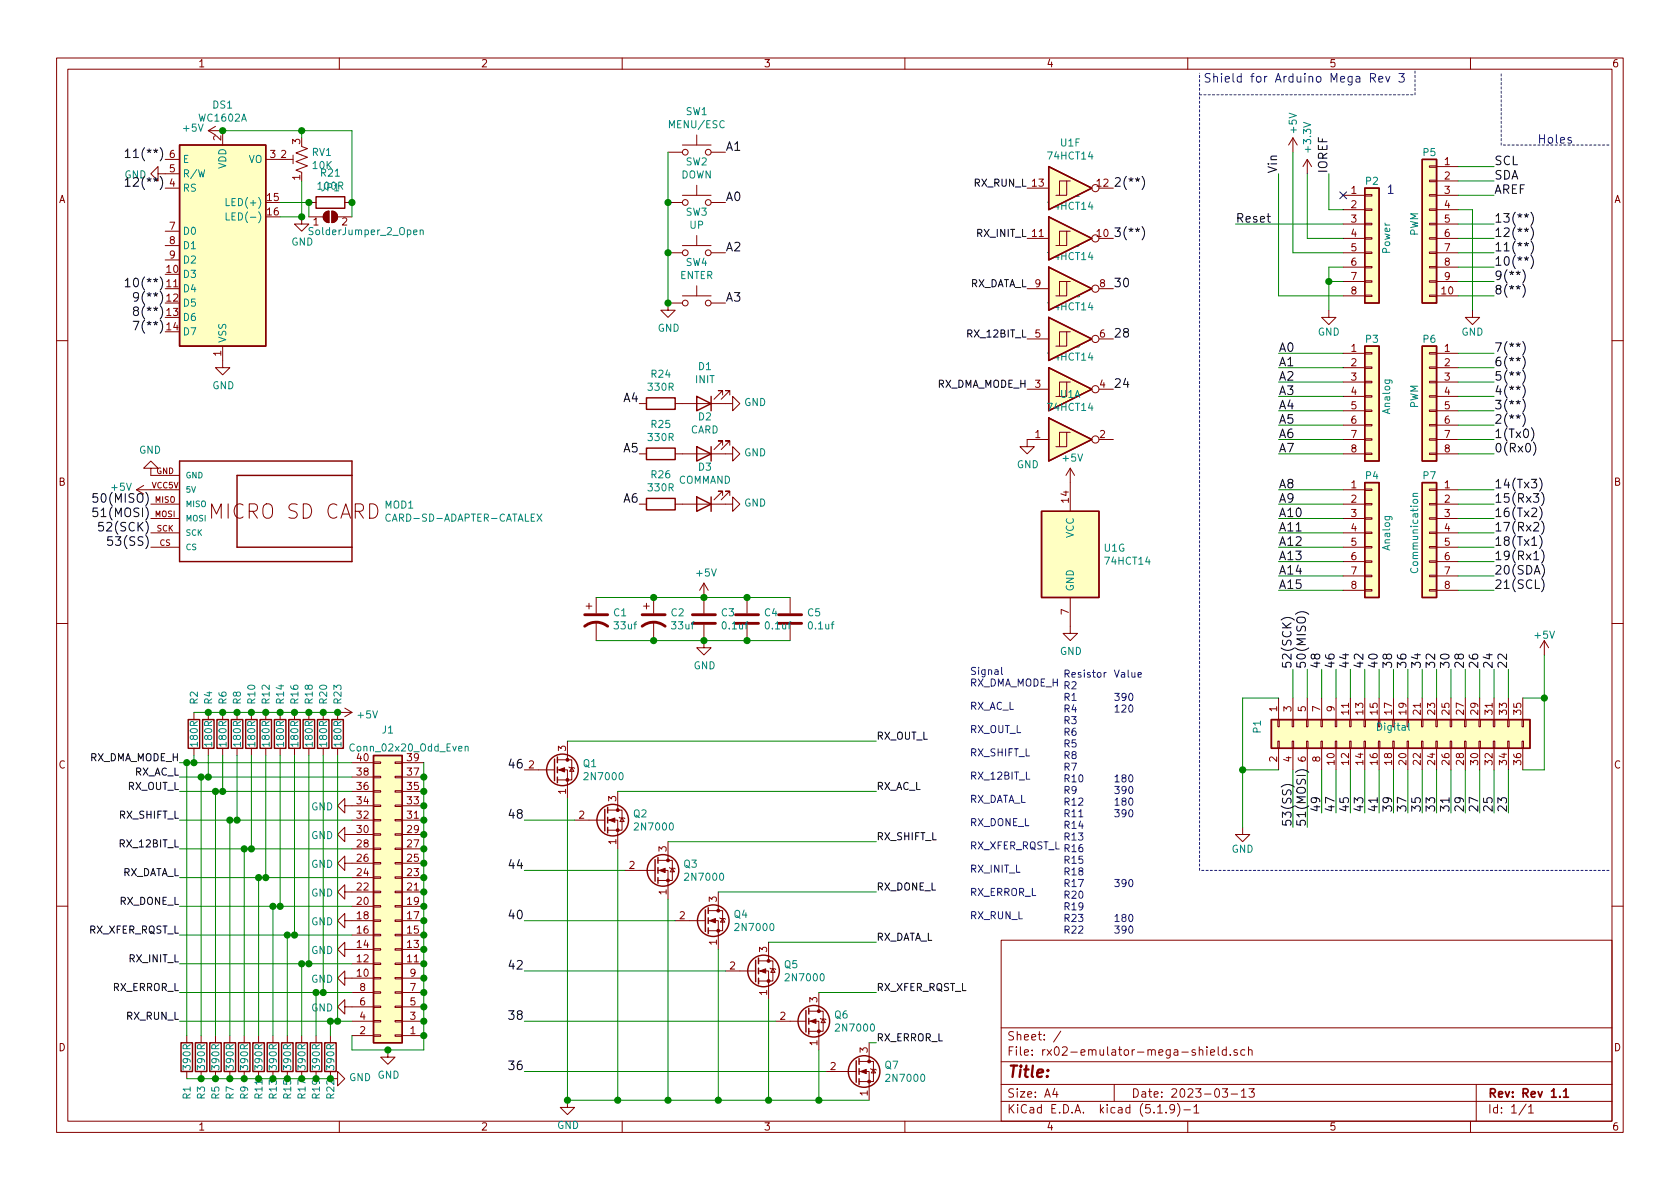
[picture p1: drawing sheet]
<svg xmlns="http://www.w3.org/2000/svg" width="297mm" height="210mm" viewBox="0 0 297 210" stroke-linecap="round" stroke-linejoin="round" font-family="sans-serif">
<defs><g id="words">
<text font-size="3.5" fill="#840000" x="37.6" y="91.8">MICRO SD CARD</text>
<text font-size="2.8" fill="#840000" x="178" y="190.5">Title:</text>
<g font-size="2.1" fill="#0000c2">
<text x="212.7" y="14.6">Shield for Arduino Mega Rev 3</text>
<text x="271.8" y="25.4">Holes</text>
<text x="245.1" y="34.3">1</text>
</g>
<g font-size="2.1">
<text x="23.8" y="27.9">11(**)</text>
<text x="128.3" y="26.7">A1</text>
<text x="264.2" y="29.2">SCL</text>
<text x="23.8" y="33">12(**)</text>
<text x="128.3" y="35.6">A0</text>
<text x="196.8" y="33">2(**)</text>
<text x="225.8" y="30.7" transform="rotate(-90 225.8 30.7)">Vin</text>
<text x="234.7" y="30.7" transform="rotate(-90 234.7 30.7)">IOREF</text>
<text x="264.2" y="31.7">SDA</text>
<text x="264.2" y="34.3">AREF</text>
<text x="196.8" y="41.9">3(**)</text>
<text x="218.4" y="39.4">Reset</text>
<text x="264.2" y="41.9">12(**)</text>
<text x="264.2" y="39.4">13(**)</text>
<text x="128.3" y="44.4">A2</text>
<text x="264.2" y="47">10(**)</text>
<text x="264.2" y="44.4">11(**)</text>
<text x="23.8" y="50.8">10(**)</text>
<text x="25" y="53.3">9(**)</text>
<text x="128.3" y="53.3">A3</text>
<text x="196.8" y="50.8">30</text>
<text x="264.2" y="52.1">8(**)</text>
<text x="264.2" y="49.5">9(**)</text>
<text x="25" y="58.4">7(**)</text>
<text x="25" y="55.9">8(**)</text>
<text x="196.8" y="59.7">28</text>
<text x="226.1" y="64.8">A1</text>
<text x="226.1" y="62.2">A0</text>
<text x="264.2" y="62.2">7(**)</text>
<text x="264.2" y="64.8">6(**)</text>
<text x="110.3" y="71.1">A4</text>
<text x="196.8" y="68.6">24</text>
<text x="226.1" y="69.8">A3</text>
<text x="226.1" y="67.3">A2</text>
<text x="264.2" y="67.3">5(**)</text>
<text x="264.2" y="69.8">4(**)</text>
<text x="226.1" y="77.5">A6</text>
<text x="226.1" y="74.9">A5</text>
<text x="226.1" y="72.4">A4</text>
<text x="264.2" y="72.4">3(**)</text>
<text x="264.2" y="74.9">2(**)</text>
<text x="264.2" y="77.5">1(Tx0)</text>
<text x="110.3" y="80">A5</text>
<text x="226.1" y="80">A7</text>
<text x="264.2" y="80">0(Rx0)</text>
<text x="17.5" y="88.9">50(MISO)</text>
<text x="110.3" y="88.9">A6</text>
<text x="226.1" y="86.4">A8</text>
<text x="226.1" y="88.9">A9</text>
<text x="264.2" y="86.4">14(Tx3)</text>
<text x="264.2" y="88.9">15(Rx3)</text>
<text x="17.5" y="91.4">51(MOSI)</text>
<text x="18.4" y="94">52(SCK)</text>
<text x="226.1" y="94">A11</text>
<text x="226.1" y="91.4">A10</text>
<text x="264.2" y="91.4">16(Tx2)</text>
<text x="264.2" y="94">17(Rx2)</text>
<text x="20.1" y="96.5">53(SS)</text>
<text x="226.1" y="101.6">A14</text>
<text x="226.1" y="99.1">A13</text>
<text x="226.1" y="96.5">A12</text>
<text x="264.2" y="101.6">20(SDA)</text>
<text x="264.2" y="96.5">18(Tx1)</text>
<text x="264.2" y="99.1">19(Rx1)</text>
<text x="226.1" y="104.1">A15</text>
<text x="264.2" y="104.1">21(SCL)</text>
<text x="228.3" y="118.4" transform="rotate(-90 228.3 118.4)">52(SCK)</text>
<text x="230.9" y="118.4" transform="rotate(-90 230.9 118.4)">50(MISO)</text>
<text x="233.4" y="118.4" transform="rotate(-90 233.4 118.4)">48</text>
<text x="236" y="118.4" transform="rotate(-90 236 118.4)">46</text>
<text x="238.5" y="118.4" transform="rotate(-90 238.5 118.4)">44</text>
<text x="241" y="118.4" transform="rotate(-90 241 118.4)">42</text>
<text x="243.6" y="118.4" transform="rotate(-90 243.6 118.4)">40</text>
<text x="246.1" y="118.4" transform="rotate(-90 246.1 118.4)">38</text>
<text x="248.7" y="118.4" transform="rotate(-90 248.7 118.4)">36</text>
<text x="251.2" y="118.4" transform="rotate(-90 251.2 118.4)">34</text>
<text x="253.7" y="118.4" transform="rotate(-90 253.7 118.4)">32</text>
<text x="256.3" y="118.4" transform="rotate(-90 256.3 118.4)">30</text>
<text x="258.8" y="118.4" transform="rotate(-90 258.8 118.4)">28</text>
<text x="261.4" y="118.4" transform="rotate(-90 261.4 118.4)">26</text>
<text x="263.9" y="118.4" transform="rotate(-90 263.9 118.4)">24</text>
<text x="266.4" y="118.4" transform="rotate(-90 266.4 118.4)">22</text>
<text x="90.3" y="135.9">46</text>
<text x="233.4" y="143.8" transform="rotate(-90 233.4 143.8)">49</text>
<text x="236" y="143.8" transform="rotate(-90 236 143.8)">47</text>
<text x="238.5" y="143.8" transform="rotate(-90 238.5 143.8)">45</text>
<text x="241" y="143.8" transform="rotate(-90 241 143.8)">43</text>
<text x="243.6" y="143.8" transform="rotate(-90 243.6 143.8)">41</text>
<text x="246.1" y="143.8" transform="rotate(-90 246.1 143.8)">39</text>
<text x="248.7" y="143.8" transform="rotate(-90 248.7 143.8)">37</text>
<text x="251.2" y="143.8" transform="rotate(-90 251.2 143.8)">35</text>
<text x="253.7" y="143.8" transform="rotate(-90 253.7 143.8)">33</text>
<text x="256.3" y="143.8" transform="rotate(-90 256.3 143.8)">31</text>
<text x="258.8" y="143.8" transform="rotate(-90 258.8 143.8)">29</text>
<text x="261.4" y="143.8" transform="rotate(-90 261.4 143.8)">27</text>
<text x="263.9" y="143.8" transform="rotate(-90 263.9 143.8)">25</text>
<text x="266.4" y="143.8" transform="rotate(-90 266.4 143.8)">23</text>
<text x="90.3" y="144.8">48</text>
<text x="228.3" y="146.3" transform="rotate(-90 228.3 146.3)">53(SS)</text>
<text x="230.9" y="146.3" transform="rotate(-90 230.9 146.3)">51(MOSI)</text>
<text x="90.3" y="153.7">44</text>
<text x="90.3" y="162.6">40</text>
<text x="90.3" y="171.4">42</text>
<text x="90.3" y="180.3">38</text>
<text x="90.3" y="189.2">36</text>
</g>
<g font-size="2.1" fill="#840000">
<text x="178" y="184">Sheet: /</text>
<text x="178" y="186.7">File: rx02-emulator-mega-shield.sch</text>
<text x="178" y="196.9">KiCad E.D.A. kicad (5.1.9)-1</text>
<text x="178" y="194.1">Size: A4</text>
<text x="200" y="194.1">Date: 2023-03-13</text>
<text x="263" y="194.1">Rev: Rev 1.1</text>
<text x="263" y="196.9">Id: 1/1</text>
</g>
<g font-size="1.8" fill="#840000">
<text x="35" y="11.9">1</text>
<text x="85" y="11.9">2</text>
<text x="135" y="11.9">3</text>
<text x="185" y="11.9">4</text>
<text x="235" y="11.9">5</text>
<text x="285" y="11.9">6</text>
<text x="30" y="27.9">6</text>
<text x="39.1" y="24.9" transform="rotate(-90 39.1 24.9)">2</text>
<text x="47.8" y="27.9">3</text>
<text x="49.7" y="27.9">2</text>
<text x="53.1" y="25.5" transform="rotate(-90 53.1 25.5)">3</text>
<text x="255.4" y="29.2">1</text>
<text x="10.4" y="35.9">A</text>
<text x="30" y="33">4</text>
<text x="30" y="30.5">5</text>
<text x="47.3" y="35.6">15</text>
<text x="53.1" y="31.8" transform="rotate(-90 53.1 31.8)">1</text>
<text x="194" y="33">12</text>
<text x="238.9" y="34.3">1</text>
<text x="255.4" y="31.7">2</text>
<text x="255.4" y="34.3">3</text>
<text x="285.4" y="35.9">A</text>
<text x="30" y="40.6">7</text>
<text x="47.3" y="38.1">16</text>
<text x="55.4" y="39.9">1</text>
<text x="60.5" y="39.9">2</text>
<text x="194" y="41.9">10</text>
<text x="238.9" y="36.8">2</text>
<text x="238.9" y="39.4">3</text>
<text x="238.9" y="41.9">4</text>
<text x="255.4" y="36.8">4</text>
<text x="255.4" y="39.4">5</text>
<text x="255.4" y="41.9">6</text>
<text x="30" y="43.2">8</text>
<text x="30" y="45.7">9</text>
<text x="238.9" y="44.4">5</text>
<text x="238.9" y="47">6</text>
<text x="255.4" y="44.4">7</text>
<text x="255.4" y="47">8</text>
<text x="29.5" y="48.3">10</text>
<text x="29.5" y="50.8">11</text>
<text x="29.5" y="53.3">12</text>
<text x="183" y="50.8">9</text>
<text x="194.5" y="50.8">8</text>
<text x="238.9" y="49.5">7</text>
<text x="238.9" y="52.1">8</text>
<text x="254.9" y="52.1">10</text>
<text x="255.4" y="49.5">9</text>
<text x="29.5" y="55.9">13</text>
<text x="29.5" y="58.4">14</text>
<text x="183" y="59.7">5</text>
<text x="194.5" y="59.7">6</text>
<text x="39.1" y="63" transform="rotate(-90 39.1 63)">1</text>
<text x="238.9" y="62.2">1</text>
<text x="238.9" y="64.8">2</text>
<text x="255.4" y="62.2">1</text>
<text x="255.4" y="64.8">2</text>
<text x="183" y="68.6">3</text>
<text x="194.5" y="68.6">4</text>
<text x="238.9" y="67.3">3</text>
<text x="238.9" y="69.8">4</text>
<text x="255.4" y="67.3">3</text>
<text x="255.4" y="69.8">4</text>
<text x="183" y="77.5">1</text>
<text x="194.5" y="77.5">2</text>
<text x="238.9" y="72.4">5</text>
<text x="238.9" y="74.9">6</text>
<text x="238.9" y="77.5">7</text>
<text x="255.4" y="72.4">5</text>
<text x="255.4" y="74.9">6</text>
<text x="255.4" y="77.5">7</text>
<text x="238.9" y="80">8</text>
<text x="255.4" y="80">8</text>
<text x="10.4" y="85.9">B</text>
<text x="189" y="88.8" transform="rotate(-90 189 88.8)">14</text>
<text x="238.9" y="86.4">1</text>
<text x="238.9" y="88.9">2</text>
<text x="255.4" y="86.4">1</text>
<text x="255.4" y="88.9">2</text>
<text x="285.4" y="85.9">B</text>
<text x="238.9" y="91.4">3</text>
<text x="238.9" y="94">4</text>
<text x="255.4" y="91.4">3</text>
<text x="255.4" y="94">4</text>
<text x="238.9" y="96.5">5</text>
<text x="238.9" y="99.1">6</text>
<text x="238.9" y="101.6">7</text>
<text x="255.4" y="96.5">5</text>
<text x="255.4" y="99.1">6</text>
<text x="255.4" y="101.6">7</text>
<text x="238.9" y="104.1">8</text>
<text x="255.4" y="104.1">8</text>
<text x="189" y="108.7" transform="rotate(-90 189 108.7)">7</text>
<text x="225.8" y="125.8" transform="rotate(-90 225.8 125.8)">1</text>
<text x="228.3" y="125.8" transform="rotate(-90 228.3 125.8)">3</text>
<text x="230.9" y="125.8" transform="rotate(-90 230.9 125.8)">5</text>
<text x="233.4" y="125.8" transform="rotate(-90 233.4 125.8)">7</text>
<text x="236" y="125.8" transform="rotate(-90 236 125.8)">9</text>
<text x="238.5" y="126.3" transform="rotate(-90 238.5 126.3)">11</text>
<text x="241" y="126.3" transform="rotate(-90 241 126.3)">13</text>
<text x="243.6" y="126.3" transform="rotate(-90 243.6 126.3)">15</text>
<text x="246.1" y="126.3" transform="rotate(-90 246.1 126.3)">17</text>
<text x="248.7" y="126.3" transform="rotate(-90 248.7 126.3)">19</text>
<text x="251.2" y="126.3" transform="rotate(-90 251.2 126.3)">21</text>
<text x="253.7" y="126.3" transform="rotate(-90 253.7 126.3)">23</text>
<text x="256.3" y="126.3" transform="rotate(-90 256.3 126.3)">25</text>
<text x="258.8" y="126.3" transform="rotate(-90 258.8 126.3)">27</text>
<text x="261.4" y="126.3" transform="rotate(-90 261.4 126.3)">29</text>
<text x="263.9" y="126.3" transform="rotate(-90 263.9 126.3)">31</text>
<text x="266.4" y="126.3" transform="rotate(-90 266.4 126.3)">33</text>
<text x="269" y="126.3" transform="rotate(-90 269 126.3)">35</text>
<text x="10.4" y="135.9">C</text>
<text x="63.2" y="137.2">38</text>
<text x="63.2" y="134.6">40</text>
<text x="72.1" y="137.2">37</text>
<text x="93.5" y="135.9">2</text>
<text x="100.1" y="132.8" transform="rotate(-90 100.1 132.8)">3</text>
<text x="225.8" y="134.7" transform="rotate(-90 225.8 134.7)">2</text>
<text x="228.3" y="134.7" transform="rotate(-90 228.3 134.7)">4</text>
<text x="230.9" y="134.7" transform="rotate(-90 230.9 134.7)">6</text>
<text x="233.4" y="134.7" transform="rotate(-90 233.4 134.7)">8</text>
<text x="236" y="135.2" transform="rotate(-90 236 135.2)">10</text>
<text x="238.5" y="135.2" transform="rotate(-90 238.5 135.2)">12</text>
<text x="241" y="135.2" transform="rotate(-90 241 135.2)">14</text>
<text x="243.6" y="135.2" transform="rotate(-90 243.6 135.2)">16</text>
<text x="246.1" y="135.2" transform="rotate(-90 246.1 135.2)">18</text>
<text x="248.7" y="135.2" transform="rotate(-90 248.7 135.2)">20</text>
<text x="251.2" y="135.2" transform="rotate(-90 251.2 135.2)">22</text>
<text x="253.7" y="135.2" transform="rotate(-90 253.7 135.2)">24</text>
<text x="256.3" y="135.2" transform="rotate(-90 256.3 135.2)">26</text>
<text x="258.8" y="135.2" transform="rotate(-90 258.8 135.2)">28</text>
<text x="261.4" y="135.2" transform="rotate(-90 261.4 135.2)">30</text>
<text x="263.9" y="135.2" transform="rotate(-90 263.9 135.2)">32</text>
<text x="266.4" y="135.2" transform="rotate(-90 266.4 135.2)">34</text>
<text x="269" y="135.2" transform="rotate(-90 269 135.2)">36</text>
<text x="285.4" y="135.9">C</text>
<text x="63.2" y="142.2">34</text>
<text x="63.2" y="139.7">36</text>
<text x="72.1" y="142.2">33</text>
<text x="72.1" y="139.7">35</text>
<text x="100.1" y="140.4" transform="rotate(-90 100.1 140.4)">1</text>
<text x="109" y="141.7" transform="rotate(-90 109 141.7)">3</text>
<text x="63.2" y="149.9">28</text>
<text x="63.2" y="147.3">30</text>
<text x="63.2" y="144.8">32</text>
<text x="72.1" y="149.9">27</text>
<text x="72.1" y="147.3">29</text>
<text x="72.1" y="144.8">31</text>
<text x="102.4" y="144.8">2</text>
<text x="109" y="149.3" transform="rotate(-90 109 149.3)">1</text>
<text x="63.2" y="154.9">24</text>
<text x="63.2" y="152.4">26</text>
<text x="72.1" y="154.9">23</text>
<text x="72.1" y="152.4">25</text>
<text x="111.3" y="153.7">2</text>
<text x="117.9" y="150.6" transform="rotate(-90 117.9 150.6)">3</text>
<text x="63.2" y="160">20</text>
<text x="63.2" y="157.5">22</text>
<text x="72.1" y="160">19</text>
<text x="72.1" y="157.5">21</text>
<text x="117.9" y="158.2" transform="rotate(-90 117.9 158.2)">1</text>
<text x="126.7" y="159.5" transform="rotate(-90 126.7 159.5)">3</text>
<text x="63.2" y="167.6">14</text>
<text x="63.2" y="165.1">16</text>
<text x="63.2" y="162.6">18</text>
<text x="72.1" y="167.6">13</text>
<text x="72.1" y="165.1">15</text>
<text x="72.1" y="162.6">17</text>
<text x="120.2" y="162.6">2</text>
<text x="126.7" y="167.1" transform="rotate(-90 126.7 167.1)">1</text>
<text x="63.2" y="172.7">10</text>
<text x="63.2" y="170.2">12</text>
<text x="72.1" y="170.2">11</text>
<text x="72.5" y="172.7">9</text>
<text x="129.1" y="171.4">2</text>
<text x="135.6" y="168.4" transform="rotate(-90 135.6 168.4)">3</text>
<text x="63.7" y="177.8">6</text>
<text x="63.7" y="175.3">8</text>
<text x="72.5" y="177.8">5</text>
<text x="72.5" y="175.3">7</text>
<text x="135.6" y="176" transform="rotate(-90 135.6 176)">1</text>
<text x="144.5" y="177.3" transform="rotate(-90 144.5 177.3)">3</text>
<text x="10.4" y="185.9">D</text>
<text x="63.7" y="182.9">2</text>
<text x="63.7" y="180.3">4</text>
<text x="72.5" y="182.9">1</text>
<text x="72.5" y="180.3">3</text>
<text x="137.9" y="180.3">2</text>
<text x="144.5" y="184.9" transform="rotate(-90 144.5 184.9)">1</text>
<text x="285.4" y="185.9">D</text>
<text x="146.8" y="189.2">2</text>
<text x="153.4" y="186.2" transform="rotate(-90 153.4 186.2)">3</text>
<text x="153.4" y="193.8" transform="rotate(-90 153.4 193.8)">1</text>
<text x="35" y="199.9">1</text>
<text x="85" y="199.9">2</text>
<text x="135" y="199.9">3</text>
<text x="185" y="199.9">4</text>
<text x="235" y="199.9">5</text>
<text x="285" y="199.9">6</text>
</g>
<g font-size="1.8" fill="#008484">
<text x="32.5" y="23.3">+5V</text>
<text x="35.3" y="21.5">WC1602A</text>
<text x="37.7" y="19.2">DS1</text>
<text x="118.5" y="22.7">MENU/ESC</text>
<text x="121.3" y="20.4">SW1</text>
<text x="229.3" y="23.4" transform="rotate(-90 229.3 23.4)">+5V</text>
<text x="32.3" y="28.8">E</text>
<text x="40" y="29.9" transform="rotate(-90 40 29.9)">VDD</text>
<text x="43.9" y="28.8">VO</text>
<text x="55.2" y="27.6">RV1</text>
<text x="55.3" y="29.9">10K</text>
<text x="121.3" y="29.3">SW2</text>
<text x="185.4" y="28.2">74HCT14</text>
<text x="187.6" y="25.9">U1F</text>
<text x="231.8" y="26.7" transform="rotate(-90 231.8 26.7)">+3.3V</text>
<text x="251.7" y="27.6">P5</text>
<text x="32.3" y="33.9">RS</text>
<text x="32.3" y="31.4">R/W</text>
<text x="56.3" y="33.5">100R</text>
<text x="56.8" y="31.2">R21</text>
<text x="56.8" y="33.8">JP1</text>
<text x="120.4" y="31.6">DOWN</text>
<text x="187.5" y="34.8">U1E</text>
<text x="241.5" y="32.7">P2</text>
<text x="32.3" y="41.5">D0</text>
<text x="40.7" y="36.4">LED(+)</text>
<text x="41.2" y="39">LED(-)</text>
<text x="55.1" y="41.6">SolderJumper_2_Open</text>
<text x="121.3" y="38.1">SW3</text>
<text x="122" y="40.5">UP</text>
<text x="185.4" y="37.1">74HCT14</text>
<text x="250.7" y="41.8" transform="rotate(-90 250.7 41.8)">PWM</text>
<text x="32.3" y="44.1">D1</text>
<text x="32.3" y="46.6">D2</text>
<text x="51.5" y="43.4">GND</text>
<text x="121.3" y="47">SW4</text>
<text x="185.4" y="46">74HCT14</text>
<text x="187.5" y="43.7">U1D</text>
<text x="245.8" y="44.8" transform="rotate(-90 245.8 44.8)">Power</text>
<text x="32.3" y="49.1">D3</text>
<text x="32.3" y="51.7">D4</text>
<text x="120.2" y="49.3">ENTER</text>
<text x="187.5" y="52.6">U1C</text>
<text x="32.3" y="54.2">D5</text>
<text x="32.3" y="56.8">D6</text>
<text x="32.3" y="59.3">D7</text>
<text x="116.3" y="58.7">GND</text>
<text x="185.4" y="54.9">74HCT14</text>
<text x="233" y="59.4">GND</text>
<text x="258.4" y="59.4">GND</text>
<text x="40" y="60.7" transform="rotate(-90 40 60.7)">VSS</text>
<text x="123.5" y="65.5">D1</text>
<text x="185.4" y="63.8">74HCT14</text>
<text x="187.5" y="61.5">U1B</text>
<text x="241.5" y="60.6">P3</text>
<text x="251.7" y="60.6">P6</text>
<text x="37.5" y="68.8">GND</text>
<text x="114.7" y="69.1">330R</text>
<text x="115.2" y="66.8">R24</text>
<text x="123" y="67.8">INIT</text>
<text x="131.6" y="71.8">GND</text>
<text x="187.5" y="70.4">U1A</text>
<text x="114.7" y="78">330R</text>
<text x="115.2" y="75.7">R25</text>
<text x="122.1" y="76.7">CARD</text>
<text x="123.5" y="74.3">D2</text>
<text x="185.4" y="72.7">74HCT14</text>
<text x="245.8" y="73.1" transform="rotate(-90 245.8 73.1)">Analog</text>
<text x="250.7" y="72.3" transform="rotate(-90 250.7 72.3)">PWM</text>
<text x="24.6" y="80.2">GND</text>
<text x="123.5" y="83.2">D3</text>
<text x="131.6" y="80.7">GND</text>
<text x="179.8" y="82.8">GND</text>
<text x="188" y="81.6">+5V</text>
<text x="19.8" y="86.8">+5V</text>
<text x="68.1" y="89.9">MOD1</text>
<text x="114.7" y="86.9">330R</text>
<text x="115.2" y="84.6">R26</text>
<text x="119.9" y="85.5">COMMAND</text>
<text x="131.6" y="89.6">GND</text>
<text x="241.5" y="84.8">P4</text>
<text x="251.7" y="84.8">P7</text>
<text x="68.9" y="92.2">CARD-SD-ADAPTER-CATALEX</text>
<text x="189.9" y="95.2" transform="rotate(-90 189.9 95.2)">VCC</text>
<text x="123.2" y="101.9">+5V</text>
<text x="195.2" y="97.6">U1G</text>
<text x="195.6" y="99.9">74HCT14</text>
<text x="245.8" y="97.2" transform="rotate(-90 245.8 97.2)">Analog</text>
<text x="250.7" y="100.9" transform="rotate(-90 250.7 100.9)">Communication</text>
<text x="189.9" y="104.6" transform="rotate(-90 189.9 104.6)">GND</text>
<text x="108.5" y="109">C1</text>
<text x="108.7" y="111.3">33uf</text>
<text x="118.7" y="109">C2</text>
<text x="118.9" y="111.3">33uf</text>
<text x="127.6" y="109">C3</text>
<text x="127.8" y="111.3">0.1uf</text>
<text x="135.2" y="109">C4</text>
<text x="135.5" y="111.3">0.1uf</text>
<text x="142.8" y="109">C5</text>
<text x="143.1" y="111.3">0.1uf</text>
<text x="271.4" y="112.9">+5V</text>
<text x="122.6" y="118.4">GND</text>
<text x="187.4" y="115.8">GND</text>
<text x="35" y="124.5" transform="rotate(-90 35 124.5)">R2</text>
<text x="37.5" y="124.5" transform="rotate(-90 37.5 124.5)">R4</text>
<text x="40.1" y="124.5" transform="rotate(-90 40.1 124.5)">R6</text>
<text x="42.6" y="124.5" transform="rotate(-90 42.6 124.5)">R8</text>
<text x="45.1" y="124.4" transform="rotate(-90 45.1 124.4)">R10</text>
<text x="47.7" y="124.4" transform="rotate(-90 47.7 124.4)">R12</text>
<text x="50.2" y="124.4" transform="rotate(-90 50.2 124.4)">R14</text>
<text x="52.8" y="124.4" transform="rotate(-90 52.8 124.4)">R16</text>
<text x="55.3" y="124.4" transform="rotate(-90 55.3 124.4)">R18</text>
<text x="57.8" y="124.4" transform="rotate(-90 57.8 124.4)">R20</text>
<text x="60.4" y="124.4" transform="rotate(-90 60.4 124.4)">R23</text>
<text x="35" y="131.9" transform="rotate(-90 35 131.9)">180R</text>
<text x="37.5" y="131.9" transform="rotate(-90 37.5 131.9)">180R</text>
<text x="40.1" y="131.9" transform="rotate(-90 40.1 131.9)">180R</text>
<text x="42.6" y="131.9" transform="rotate(-90 42.6 131.9)">180R</text>
<text x="45.1" y="131.9" transform="rotate(-90 45.1 131.9)">180R</text>
<text x="47.7" y="131.9" transform="rotate(-90 47.7 131.9)">180R</text>
<text x="50.2" y="131.9" transform="rotate(-90 50.2 131.9)">180R</text>
<text x="52.8" y="131.9" transform="rotate(-90 52.8 131.9)">180R</text>
<text x="55.3" y="131.9" transform="rotate(-90 55.3 131.9)">180R</text>
<text x="57.8" y="131.9" transform="rotate(-90 57.8 131.9)">180R</text>
<text x="60.4" y="131.9" transform="rotate(-90 60.4 131.9)">180R</text>
<text x="63.3" y="127">+5V</text>
<text x="67.6" y="129.7">J1</text>
<text x="222.9" y="129.6" transform="rotate(-90 222.9 129.6)">P1</text>
<text x="243.7" y="129.2">Digital</text>
<text x="62.3" y="132.9">Conn_02x20_Odd_Even</text>
<text x="72.1" y="134.6">39</text>
<text x="103.1" y="135.7">Q1</text>
<text x="103.6" y="138">2N7000</text>
<text x="55" y="143.3">GND</text>
<text x="55" y="148.4">GND</text>
<text x="112" y="144.5">Q2</text>
<text x="112.5" y="146.9">2N7000</text>
<text x="55" y="153.5">GND</text>
<text x="120.9" y="153.4">Q3</text>
<text x="121.4" y="155.7">2N7000</text>
<text x="217.8" y="150.8">GND</text>
<text x="55" y="158.5">GND</text>
<text x="55" y="163.6">GND</text>
<text x="129.8" y="162.3">Q4</text>
<text x="130.3" y="164.6">2N7000</text>
<text x="55" y="173.8">GND</text>
<text x="55" y="168.7">GND</text>
<text x="138.7" y="171.2">Q5</text>
<text x="139.2" y="173.5">2N7000</text>
<text x="55" y="178.9">GND</text>
<text x="147.6" y="180.1">Q6</text>
<text x="148.1" y="182.4">2N7000</text>
<text x="33.7" y="189" transform="rotate(-90 33.7 189)">390R</text>
<text x="36.2" y="189" transform="rotate(-90 36.2 189)">390R</text>
<text x="38.8" y="189" transform="rotate(-90 38.8 189)">390R</text>
<text x="41.3" y="189" transform="rotate(-90 41.3 189)">390R</text>
<text x="43.9" y="189" transform="rotate(-90 43.9 189)">390R</text>
<text x="46.4" y="189" transform="rotate(-90 46.4 189)">390R</text>
<text x="48.9" y="189" transform="rotate(-90 48.9 189)">390R</text>
<text x="51.5" y="189" transform="rotate(-90 51.5 189)">390R</text>
<text x="54" y="189" transform="rotate(-90 54 189)">390R</text>
<text x="56.6" y="189" transform="rotate(-90 56.6 189)">390R</text>
<text x="59.1" y="189" transform="rotate(-90 59.1 189)">390R</text>
<text x="61.7" y="191.2">GND GND</text>
<text x="156.5" y="189">Q7</text>
<text x="157" y="191.3">2N7000</text>
<text x="33.7" y="194.4" transform="rotate(-90 33.7 194.4)">R1</text>
<text x="36.2" y="194.4" transform="rotate(-90 36.2 194.4)">R3</text>
<text x="38.8" y="194.4" transform="rotate(-90 38.8 194.4)">R5</text>
<text x="41.3" y="194.4" transform="rotate(-90 41.3 194.4)">R7</text>
<text x="43.9" y="194.4" transform="rotate(-90 43.9 194.4)">R9</text>
<text x="46.4" y="194.3" transform="rotate(-90 46.4 194.3)">R11</text>
<text x="48.9" y="194.3" transform="rotate(-90 48.9 194.3)">R13</text>
<text x="51.5" y="194.3" transform="rotate(-90 51.5 194.3)">R15</text>
<text x="54" y="194.3" transform="rotate(-90 54 194.3)">R17</text>
<text x="56.6" y="194.3" transform="rotate(-90 56.6 194.3)">R19</text>
<text x="59.1" y="194.3" transform="rotate(-90 59.1 194.3)">R22</text>
<text x="98.5" y="199.6">GND</text>
</g>
<g font-size="1.8">
<text x="22" y="31.5">GND</text>
<text x="172.3" y="33">RX_RUN_L 13</text>
<text x="172.8" y="41.9">RX_INIT_L 11</text>
<text x="171.2" y="50.8">RX_DATA_L</text>
<text x="171.3" y="59.7">RX_12BIT_L</text>
<text x="165.6" y="68.6">RX_DMA_MODE_H</text>
<text x="154.9" y="130.8">RX_OUT_L</text>
<text x="15.7" y="134.6">RX_DMA_MODE_H</text>
<text x="23.7" y="137.2">RX_AC_L</text>
<text x="22.5" y="139.7">RX_OUT_L</text>
<text x="154.9" y="139.7">RX_AC_L</text>
<text x="21.1" y="144.8">RX_SHIFT_L</text>
<text x="21.4" y="149.9">RX_12BIT_L</text>
<text x="154.9" y="148.6">RX_SHIFT_L</text>
<text x="21.3" y="154.9">RX_DATA_L</text>
<text x="21.1" y="160">RX_DONE_L</text>
<text x="154.9" y="157.5">RX_DONE_L</text>
<text x="15.6" y="165.1">RX_XFER_RQST_L</text>
<text x="154.9" y="166.4">RX_DATA_L</text>
<text x="22.9" y="170.2">RX_INIT_L</text>
<text x="19.9" y="175.3">RX_ERROR_L</text>
<text x="154.9" y="175.3">RX_XFER_RQST_L</text>
<text x="22.4" y="180.3">RX_RUN_L</text>
<text x="154.9" y="184.1">RX_ERROR_L</text>
</g>
<g font-size="1.8" fill="#0000c2">
<text x="171.4" y="119.3">Signal</text>
<text x="188" y="119.8">Resistor</text>
<text x="196.8" y="119.8">Value</text>
<text x="171.4" y="121.4">RX_DMA_MODE_H</text>
<text x="171.4" y="125.5">RX_AC_L</text>
<text x="188" y="121.9">R2</text>
<text x="188" y="123.9">R1</text>
<text x="196.8" y="123.9">390</text>
<text x="171.4" y="129.6">RX_OUT_L</text>
<text x="188" y="126">R4</text>
<text x="188" y="128.1">R3</text>
<text x="188" y="130.1">R6</text>
<text x="196.8" y="126">120</text>
<text x="171.4" y="133.8">RX_SHIFT_L</text>
<text x="171.4" y="137.9">RX_12BIT_L</text>
<text x="188" y="132.2">R5</text>
<text x="188" y="134.2">R8</text>
<text x="188" y="136.3">R7</text>
<text x="171.4" y="142">RX_DATA_L</text>
<text x="188" y="138.3">R10</text>
<text x="188" y="140.4">R9</text>
<text x="188" y="142.5">R12</text>
<text x="196.8" y="138.3">180</text>
<text x="196.8" y="140.4">390</text>
<text x="196.8" y="142.5">180</text>
<text x="171.4" y="146.1">RX_DONE_L</text>
<text x="188" y="144.5">R11</text>
<text x="188" y="146.6">R14</text>
<text x="188" y="148.6">R13</text>
<text x="196.8" y="144.5">390</text>
<text x="171.4" y="150.2">RX_XFER_RQST_L</text>
<text x="171.4" y="154.3">RX_INIT_L</text>
<text x="188" y="150.7">R16</text>
<text x="188" y="152.7">R15</text>
<text x="188" y="154.8">R18</text>
<text x="171.4" y="158.4">RX_ERROR_L</text>
<text x="188" y="156.9">R17</text>
<text x="188" y="158.9">R20</text>
<text x="188" y="161">R19</text>
<text x="196.8" y="156.9">390</text>
<text x="171.4" y="162.6">RX_RUN_L</text>
<text x="188" y="163">R23</text>
<text x="188" y="165.1">R22</text>
<text x="196.8" y="163">180</text>
<text x="196.8" y="165.1">390</text>
</g>
<g font-size="1.4" fill="#840000">
<text x="27.6" y="83.8">GND</text>
<text x="26.8" y="86.4">VCC5V</text>
<text x="27.4" y="88.9">MISO</text>
<text x="27.4" y="91.4">MOSI</text>
<text x="27.7" y="94">SCK</text>
<text x="28.2" y="96.5">CS</text>
</g>
<g font-size="1.4" fill="#008484">
<text x="32.8" y="84.6">GND</text>
<text x="32.8" y="87.1">5V</text>
<text x="32.8" y="89.7">MISO</text>
<text x="32.8" y="92.2">MOSI</text>
<text x="32.8" y="94.7">SCK</text>
<text x="32.8" y="97.3">CS</text>
</g>
</g></defs>
<g fill="none" stroke="#840000" stroke-width=".18">
<path d="M10 10.3h277v189.9h-277zM12 12.2h273v186.1h-273zM60 10.3v1.9M110 10.3v1.9M160 10.3v1.9M210 10.3v1.9M260 10.3v1.9M27.9 30.7v-1.2l-1.2 1.2 1.2 1.3v-1.3h3.8M29.2 28.2h2.5M29.2 33.3h2.5M36.8 23.1l1.3 .8M36.8 23.1h2.6v2.5"/>
<path d="M38.1 22.3l-1.3 .8M47 28.2h2.5M50.8 28.2h1M51.8 27.4v1.6M53.3 38.3v1.3h1.3l-1.3 1.3-1.2-1.3h1.2M53.3 25.9l1.1 .4-2.1 .7 2.1 .8-2.1 .8 2.1 .7-2.1 .8 1 .4v.2M54.6 35.8h1.3M54.6 38.3h2.5M57.5 37.6l.7-.3v2.1a1.02 1.02 0 0 1-1-.7 1.02 1.02 0 0 1 .3-1.1zM58.7 37.3a1.02 1.02 0 0 1 1 1 1.02 1.02 0 0 1-1 1.1zM59.7 38.3h2.5M61 35.8h1.2"/>
<path d="M118.1 35.8h2.5M118.1 26.9h2.5M120.6 34.5h5.1M120.6 25.6h5.1M123.2 23.9v1.7M123.2 32.8v1.7M125.7 35.8h2.6M125.7 26.9h2.6M181.6 33.3h3.8M188.6 32h-1.3v2.5M189.2 32h-.6v2.5h-1.9M194.3 33.3h2.5"/>
<path d="M228.6 24.4v2.5M228.6 24.4l-.8 1.2M228.6 24.4l.8 1.2M231.1 28.2v2.5M231.1 28.2l-.7 1.3M231.1 28.2l.8 1.3M237.5 34.5h3.8M237.5 37.1h3.8M237.5 39.6h3.8M241.3 39.5h1.3v.2h-1.3zM241.3 37h1.3v.2h-1.3zM241.3 34.4h1.3v.3h-1.3z"/>
<path d="M252.7 37h1.3v.2h-1.3zM252.7 34.4h1.3v.3h-1.3zM252.7 31.9h1.3v.2h-1.3zM252.7 29.3h1.3v.3h-1.3zM252.7 39.5h1.3v.2h-1.3zM254 29.5h3.8M254 32h3.8M254 34.5h3.8M254 37.1h3.8M254 39.6h3.8M29.2 40.9h2.5M29.2 43.4h2.5"/>
<path d="M29.2 46h2.5M118.1 44.7h2.5M120.6 53.6h-2.5v1.3h1.3l-1.3 1.2-1.3-1.2h1.3M120.6 43.4h5.1M120.6 52.3h5.1M123.2 41.7v1.7M123.2 50.5v1.8M125.7 44.7h2.6M125.7 53.6h2.6M181.6 59.9h3.8M181.6 51h3.8M181.6 42.2h3.8"/>
<path d="M188.6 58.7h-1.3v2.5M188.6 49.8h-1.3v2.5M188.6 40.9h-1.3v2.5M189.2 58.7h-.6v2.5h-1.9M189.2 49.8h-.6v2.5h-1.9M189.2 40.9h-.6v2.5h-1.9M194.3 59.9h2.5M194.3 51h2.5M194.3 42.2h2.5M234.9 54.9v1.2h1.3l-1.3 1.3-1.2-1.3h1.2M237.5 42.2h3.8M237.5 52.3h3.8"/>
<path d="M237.5 44.7h3.8M237.5 47.2h3.8M237.5 49.8h3.8M241.3 47.1h1.3v.3h-1.3zM241.3 49.7h1.3v.2h-1.3zM241.3 52.2h1.3v.2h-1.3zM241.3 44.6h1.3v.2h-1.3zM241.3 42h1.3v.3h-1.3zM252.7 44.6h1.3v.2h-1.3zM252.7 47.1h1.3v.3h-1.3zM252.7 49.7h1.3v.2h-1.3zM252.7 52.2h1.3v.2h-1.3z"/>
<path d="M252.7 42h1.3v.3h-1.3zM254 42.2h3.8M254 52.3h3.8M254 44.7h3.8M254 47.2h3.8M254 49.8h3.8M260.3 54.9v1.2h1.3l-1.3 1.3-1.2-1.3h1.2M10 60.2h2M39.4 61.2v3.8h1.2l-1.2 1.3-1.3-1.3h1.3M113 71.4h1.3M119.4 71.4h10.1v-1.3l1.3 1.3-1.3 1.2v-1.2M127.8 69.8v-.7h-.8h.8l-1.6 1.5"/>
<path d="M127.8 78.7v-.7h-.8h.8l-1.6 1.5M129 69.8v-.7h-.7h.7l-1.5 1.5M129 78.7v-.7h-.7h.7l-1.5 1.5M181.6 68.8h3.8M185.4 77.7h-3.8v1.3h1.3l-1.3 1.3-1.3-1.3h1.3M188.6 67.6h-1.3v2.5M188.6 76.4h-1.3v2.6M189.2 67.6h-.6v2.5h-1.9M189.2 76.4h-.6v2.6h-1.9M194.3 68.8h2.5M194.3 77.7h2.5M237.5 62.5h3.8"/>
<path d="M237.5 65h3.8M237.5 67.6h3.8M237.5 70.1h3.8M237.5 72.6h3.8M237.5 75.2h3.8M237.5 77.7h3.8M241.3 75.1h1.3v.2h-1.3zM241.3 77.6h1.3v.2h-1.3zM241.3 72.5h1.3v.3h-1.3zM241.3 67.4h1.3v.3h-1.3zM241.3 64.9h1.3v.2h-1.3zM241.3 62.4h1.3v.2h-1.3z"/>
<path d="M241.3 70h1.3v.2h-1.3zM252.7 75.1h1.3v.2h-1.3zM252.7 77.6h1.3v.2h-1.3zM252.7 72.5h1.3v.3h-1.3zM252.7 67.4h1.3v.3h-1.3zM252.7 64.9h1.3v.2h-1.3zM252.7 62.4h1.3v.2h-1.3zM252.7 70h1.3v.2h-1.3zM254 62.5h3.8M254 65h3.8M254 67.6h3.8M254 70.1h3.8"/>
<path d="M254 72.6h3.8M254 75.2h3.8M254 77.7h3.8M285 60.2h2M25.4 85.8l-1.3 .8M26.7 82.8h1.2l-1.2-1.3-1.3 1.3h1.3v1.3h5M26.7 89.1h5M26.7 86.6h5M26.7 96.8h5M26.7 91.7h5M26.7 94.2h5M113 89.1h1.3"/>
<path d="M113 80.3h1.3M119.4 89.1h10.1v-1.2l1.3 1.2-1.3 1.3v-1.3M119.4 80.3h10.1v-1.3l1.3 1.3-1.3 1.2v-1.2M127.8 87.6v-.7h-.8h.8l-1.6 1.5M129 87.6v-.7h-.7h.7l-1.5 1.5M189.2 82.8l-.7 1.3M189.2 82.8v7.6M189.2 82.8l.8 1.3M237.5 89.1h3.8M237.5 86.6h3.8M237.5 96.8h3.8M237.5 91.7h3.8"/>
<path d="M237.5 94.2h3.8M237.5 99.3h3.8M237.5 80.3h3.8M241.3 99.2h1.3v.2h-1.3zM241.3 96.6h1.3v.3h-1.3zM241.3 91.6h1.3v.2h-1.3zM241.3 89h1.3v.3h-1.3zM241.3 86.5h1.3v.2h-1.3zM241.3 94.1h1.3v.3h-1.3zM241.3 80.1h1.3v.3h-1.3zM252.7 99.2h1.3v.2h-1.3zM252.7 96.6h1.3v.3h-1.3z"/>
<path d="M252.7 91.6h1.3v.2h-1.3zM252.7 89h1.3v.3h-1.3zM252.7 86.5h1.3v.2h-1.3zM252.7 94.1h1.3v.3h-1.3zM252.7 80.1h1.3v.3h-1.3zM254 89.1h3.8M254 86.6h3.8M254 96.8h3.8M254 91.7h3.8M254 94.2h3.8M254 99.3h3.8M254 80.3h3.8"/>
<path d="M10 110.3h2M103.6 107.2h1M104.1 106.7v1M105.4 105.7v2.8M105.4 110v3.3M113.8 107.2h1M114.3 106.7v1M115.6 105.7v2.8M115.6 110v3.3M124.5 110.5v4h1.2l-1.2 1.3-1.3-1.3h1.3M124.5 103.1l-.8 1.3M124.5 103.1v5.4"/>
<path d="M124.5 103.1l.7 1.3M132.1 105.7v2.8M132.1 110.5v2.8M139.7 105.7v2.8M139.7 110.5v2.8M189.2 105.7v6.3h1.3l-1.3 1.3-1.2-1.3h1.2M237.5 101.8h3.8M237.5 104.4h3.8M241.3 101.7h1.3v.3h-1.3zM241.3 104.3h1.3v.2h-1.3zM252.7 101.7h1.3v.3h-1.3zM252.7 104.3h1.3v.2h-1.3z"/>
<path d="M254 101.8h3.8M254 104.4h3.8M273 113.3l-.7 1.2M273 113.3v2.5M273 113.3l.8 1.2M285 110.3h2M34.3 126v1.2M34.3 132.3v1.3M36.8 126v1.2M36.8 132.3v1.3M39.4 126v1.2M39.4 132.3v1.3"/>
<path d="M41.9 126v1.2M41.9 132.3v1.3M44.4 126v1.2M44.4 132.3v1.3M47 126v1.2M47 132.3v1.3M49.5 126v1.2M49.5 132.3v1.3M52.1 126v1.2M52.1 132.3v1.3M54.6 126v1.2M54.6 132.3v1.3"/>
<path d="M57.1 126v1.2M57.1 132.3v1.3M59.7 132.3v1.3M61 125.2l1.2 .8M62.2 126h-2.5v1.2M62.2 139.9h3.8M62.2 137.4h3.8M62.2 134.9h3.8M62.2 126l-1.2 .7M66 139.8h1.3v.3h-1.3zM66 137.3h1.3v.2h-1.3zM66 134.7h1.3v.3h-1.3z"/>
<path d="M69.8 139.8h1.3v.3h-1.3zM69.8 137.3h1.3v.2h-1.3zM69.8 134.7h1.3v.3h-1.3zM71.1 139.9h3.8M71.1 137.4h3.8M71.1 134.9h3.8M92.7 136.1h5.3M98.6 136.1h1.7v5.1M98.6 134.4h2.5v3.5h-2.5M100.3 131.1v3.3M100.6 135.6l.1 .2h.8l.1 .1M101.1 135.8l.4 .6h-.8z"/>
<path d="M109.2 139.9v3.4M225.9 127.2h.3v1.3h-.3zM225.9 131.1h.3v1.2h-.3zM226.1 123.4v3.8M226.1 132.3v3.8M228.5 127.2h.2v1.3h-.2zM228.5 131.1h.2v1.2h-.2zM228.6 123.4v3.8M228.6 132.3v3.8M231 127.2h.3v1.3h-.3zM231 131.1h.3v1.2h-.3zM231.1 123.4v3.8"/>
<path d="M231.1 132.3v3.8M233.6 127.2h.2v1.3h-.2zM233.6 131.1h.2v1.2h-.2zM233.7 123.4v3.8M233.7 132.3v3.8M236.1 127.2h.2v1.3h-.2zM236.1 131.1h.2v1.2h-.2zM236.2 123.4v3.8M236.2 132.3v3.8M238.6 127.2h.3v1.3h-.3zM238.6 131.1h.3v1.2h-.3zM238.8 123.4v3.8"/>
<path d="M238.8 132.3v3.8M241.2 127.2h.2v1.3h-.2zM241.2 131.1h.2v1.2h-.2zM241.3 123.4v3.8M241.3 132.3v3.8M243.7 127.2h.3v1.3h-.3zM243.7 131.1h.3v1.2h-.3zM243.8 123.4v3.8M243.8 132.3v3.8M246.3 127.2h.2v1.3h-.2zM246.3 131.1h.2v1.2h-.2zM246.4 123.4v3.8"/>
<path d="M246.4 132.3v3.8M248.8 127.2h.2v1.3h-.2zM248.8 131.1h.2v1.2h-.2zM248.9 123.4v3.8M248.9 132.3v3.8M251.3 127.2h.3v1.3h-.3zM251.3 131.1h.3v1.2h-.3zM251.5 123.4v3.8M251.5 132.3v3.8M253.9 127.2h.2v1.3h-.2zM253.9 131.1h.2v1.2h-.2zM254 123.4v3.8"/>
<path d="M254 132.3v3.8M256.4 127.2h.3v1.3h-.3zM256.4 131.1h.3v1.2h-.3zM256.5 123.4v3.8M256.5 132.3v3.8M259 127.2h.2v1.3h-.2zM259 131.1h.2v1.2h-.2zM259.1 123.4v3.8M259.1 132.3v3.8M261.5 127.2h.2v1.3h-.2zM261.5 131.1h.2v1.2h-.2zM261.6 123.4v3.8"/>
<path d="M261.6 132.3v3.8M264 127.2h.3v1.3h-.3zM264 131.1h.3v1.2h-.3zM264.2 123.4v3.8M264.2 132.3v3.8M266.6 127.2h.2v1.3h-.2zM266.6 131.1h.2v1.2h-.2zM266.7 123.4v3.8M266.7 132.3v3.8M269.1 127.2h.3v1.3h-.3zM269.1 131.1h.3v1.2h-.3zM269.2 123.4v3.8"/>
<path d="M269.2 132.3v3.8M61 157.7v-1.2l-1.3 1.2 1.3 1.3v-1.3h5M61 152.6v-1.2l-1.3 1.2 1.3 1.3v-1.3h5M61 147.6v-1.3l-1.3 1.3 1.3 1.2v-1.2h5M61 142.5v-1.3l-1.3 1.3 1.3 1.3v-1.3h5M62.2 155.2h3.8M62.2 150.1h3.8M62.2 145h3.8M66 155.1h1.3v.2h-1.3zM66 152.5h1.3v.3h-1.3zM66 150h1.3v.2h-1.3zM66 147.4h1.3v.3h-1.3z"/>
<path d="M66 144.9h1.3v.3h-1.3zM66 142.4h1.3v.2h-1.3zM66 157.6h1.3v.3h-1.3zM69.8 155.1h1.3v.2h-1.3zM69.8 152.5h1.3v.3h-1.3zM69.8 150h1.3v.2h-1.3zM69.8 147.4h1.3v.3h-1.3zM69.8 144.9h1.3v.3h-1.3zM69.8 142.4h1.3v.2h-1.3zM69.8 157.6h1.3v.3h-1.3zM71.1 157.7h3.8M71.1 155.2h3.8"/>
<path d="M71.1 152.6h3.8M71.1 150.1h3.8M71.1 147.6h3.8M71.1 145h3.8M71.1 142.5h3.8M101.6 145h5.3M107.4 145h1.8v5.1M107.4 143.3h2.6v3.5h-2.6M109.5 144.5l.1 .1h.8l.1 .2M110 144.6l.4 .7h-.8zM110.5 153.9h5.3M116.3 153.9h1.8v5.1"/>
<path d="M116.3 152.1h2.6v3.6h-2.6M118.1 148.8v3.3M118.4 153.4l.1 .1h.8l.1 .2M118.9 153.5l.4 .7h-.8zM127 157.7v3.3M219.7 146.3v1.3h1.3l-1.3 1.2-1.3-1.2h1.3M10 160.2h2M61 173v-1.3l-1.3 1.3 1.3 1.2v-1.2h5M61 167.9v-1.3l-1.3 1.3 1.3 1.3v-1.3h5M61 162.8v-1.3l-1.3 1.3 1.3 1.3v-1.3h5M61 178v-1.2l-1.3 1.2 1.3 1.3v-1.3h5M62.2 170.4h3.8"/>
<path d="M62.2 165.3h3.8M62.2 160.3h3.8M62.2 175.5h3.8M66 162.7h1.3v.2h-1.3zM66 165.2h1.3v.3h-1.3zM66 167.8h1.3v.2h-1.3zM66 170.3h1.3v.3h-1.3zM66 160.1h1.3v.3h-1.3zM66 172.8h1.3v.3h-1.3zM66 175.4h1.3v.2h-1.3zM66 177.9h1.3v.3h-1.3zM69.8 162.7h1.3v.2h-1.3z"/>
<path d="M69.8 165.2h1.3v.3h-1.3zM69.8 167.8h1.3v.2h-1.3zM69.8 170.3h1.3v.3h-1.3zM69.8 160.1h1.3v.3h-1.3zM69.8 172.8h1.3v.3h-1.3zM69.8 175.4h1.3v.2h-1.3zM69.8 177.9h1.3v.3h-1.3zM71.1 173h3.8M71.1 170.4h3.8M71.1 167.9h3.8M71.1 165.3h3.8M71.1 162.8h3.8"/>
<path d="M71.1 160.3h3.8M71.1 178h3.8M71.1 175.5h3.8M119.4 162.8h5.3M125.2 162.8h1.8v5.1M125.2 161h2.6v3.6h-2.6M127.3 162.3l.1 .1h.7l.2 .2M127.8 162.4l.3 .7h-.7zM128.3 171.7h5.3M134.1 171.7h1.8v5.1M134.1 169.9h2.6v3.6h-2.6M135.9 166.6v3.3"/>
<path d="M136.1 171.2l.2 .1h.7l.2 .1M136.7 171.3l.3 .7h-.7zM143 178.8h2.5v3.6h-2.5M144.8 175.5v3.3M177 166.3h108v32h-108zM285 160.2h2M33 183.1v1.3M33 189.5v1.2M35.6 183.1v1.3M35.6 189.5v1.2M38.1 183.1v1.3M38.1 189.5v1.2"/>
<path d="M40.6 183.1v1.3M40.6 189.5v1.2M43.2 183.1v1.3M43.2 189.5v1.2M45.7 183.1v1.3M45.7 189.5v1.2M48.3 183.1v1.3M48.3 189.5v1.2M50.8 183.1v1.3M50.8 189.5v1.2M53.3 183.1v1.3M53.3 189.5v1.2"/>
<path d="M55.9 183.1v1.3M55.9 189.5v1.2M58.4 189.5v1.2h1.3v-1.2l1.3 1.2-1.3 1.3v-1.3M58.4 183.1v1.3M60 198.3v1.9M62.2 183.1h3.8M62.2 180.6h3.8M66 180.5h1.3v.2h-1.3zM66 183h1.3v.3h-1.3zM68.6 185.7v1.2h1.2l-1.2 1.3-1.3-1.3h1.3M69.8 180.5h1.3v.2h-1.3zM69.8 183h1.3v.3h-1.3z"/>
<path d="M71.1 183.1h3.8M71.1 180.6h3.8M100.3 194.6v1.2h1.3l-1.3 1.3-1.2-1.3h1.2M110 198.3v1.9M137.2 180.6h5.3M143 180.6h1.8v5.1M145 180.1l.2 .1h.7l.1 .1M145.5 180.2l.4 .6h-.7zM146 189.5h5.4M151.9 189.5h1.8v5.1M151.9 187.7h2.5v3.6h-2.5M153.7 184.4v3.3"/>
<path d="M153.9 189l.2 .1h.7l.1 .1M154.4 189.1l.4 .6h-.7zM160 198.3v1.9M177 194.8h108M177 191.8h108M177 187.8h108M177 181.8h108M186.5 192.5l-.4 1h1M186.8 193v1M187.6 182.3l-1.3 2M197 191.8v3M204.7 196.8h.8"/>
<path d="M206.2 196.7v.1M207.7 196l-.1 .1a.48 .48 0 0 1-.6 .1l-.2-.2 .2-.6a.48 .48 0 0 1 .6 .1 1.27 1.27 0 0 1-.2 1.2l-.4 .1M208.2 195.1a1.71 1.71 0 0 1 0 2.3M209.3 196.3h1.2M210 198.3v1.9M211.1 195.8l.4-.5v1.5M211.1 196.8h.9M212 185.7l.2-.1 .4 .1 .1 .9M212 185.1v1.5M213.4 185.1v.2M213.4 185.6v1M214 186.1l.8-.1-.1-.3-.5-.1-.2 .2 .1 .7h.6"/>
<path d="M215.4 185.1v1.3l.2 .2M216.1 192.5h.9l-.4 .6 .4 .1v.7l-.2 .1-.7-.1M216.8 185.7l-.4-.1-.3 .3 .1 .6 .2 .1 .4-.1M216.8 185.1v1.5M217.5 186.5v.1M217.7 193.5h1.1M218.7 185.7a.37 .37 0 0 0-.5 .1v.2l.5 .2 .1 .1-.2 .3-.4-.1M219.5 193l.4-.5v1.5M219.5 194h.8M220.1 185.7l-.4-.1-.3 .3 .1 .6 .2 .1 .4-.1M220.8 185.7a.37 .37 0 0 1 .6 .1v.8M220.8 185.1v1.5"/>
<path d="M220.8 192.5h1l-.5 .6 .4 .1v.7l-.2 .1-.7-.1M260 198.3v1.9M261 191.8v6.5M269.8 195.2l-1.2 2M270.3 195.8l.4-.5v1.5M270.3 196.8h.8"/>
<circle cx="121.2" cy="35.8" r=".51"/>
<circle cx="121.2" cy="26.9" r=".51"/>
<circle cx="125.2" cy="26.9" r=".51"/>
<circle cx="125.2" cy="35.8" r=".51"/>
<circle cx="193.7" cy="33.3" r=".63"/>
<circle cx="121.2" cy="44.7" r=".51"/>
<circle cx="121.2" cy="53.6" r=".51"/>
<circle cx="125.2" cy="44.7" r=".51"/>
<circle cx="125.2" cy="53.6" r=".51"/>
<circle cx="193.7" cy="59.9" r=".63"/>
<circle cx="193.7" cy="51" r=".63"/>
<circle cx="193.7" cy="42.2" r=".63"/>
<circle cx="193.7" cy="68.8" r=".63"/>
<circle cx="193.7" cy="77.7" r=".63"/>
</g>
<path d="M275.8 193.9v.1M276.5 193l.4-.5v1.5M276.5 194h.8" fill="none" stroke="#840000" stroke-width=".3"/>
<g fill="none" stroke="#840000" stroke-width=".25">
<path d="M31.7 25.6h15.3v35.6h-15.3zM55.9 34.8h5.1v2h-5.1zM185.4 38.3l7.6 3.9-7.6 3.8zM185.4 29.5l7.6 3.8-7.6 3.8zM241.3 33.3h2.5v20.3h-2.5zM251.5 28.2h2.5v25.4h-2.5zM185.4 56.1l7.6 3.8-7.6 3.8zM185.4 47.2l7.6 3.8-7.6 3.9zM114.3 70.4h5.1v2h-5.1zM114.3 79.2h5.1v2.1h-5.1zM123.2 70.1l2.5 1.3-2.5 1.2zM123.2 79l2.5 1.3-2.5 1.2z"/>
<path d="M125.7 70.1v2.5M125.7 79v2.5M185.4 65l7.6 3.8-7.6 3.8zM185.4 73.9l7.6 3.8-7.6 3.8zM241.3 61.2h2.5v20.3h-2.5zM251.5 61.2h2.5v20.3h-2.5zM31.7 81.5h30.5v17.8h-30.5zM62.2 84.1h-20.3v12.7h20.3M114.3 88.1h5.1v2.1h-5.1zM123.2 87.9l2.5 1.2-2.5 1.3zM125.7 87.9v2.5M184.1 90.4h10.2v15.3h-10.2z"/>
<path d="M241.3 85.3h2.5v20.4h-2.5zM251.5 85.3h2.5v20.4h-2.5zM33.3 127.2h2v5.1h-2zM35.8 127.2h2v5.1h-2zM38.4 127.2h2v5.1h-2zM40.9 127.2h2v5.1h-2zM43.4 127.2h2.1v5.1h-2.1zM46 127.2h2v5.1h-2zM48.5 127.2h2v5.1h-2zM51.1 127.2h2v5.1h-2zM53.6 127.2h2v5.1h-2zM56.1 127.2h2.1v5.1h-2.1z"/>
<path d="M58.7 127.2h2v5.1h-2zM66 133.6h5.1v50.8h-5.1zM98 134.2v3.8M98.6 133.9v1M98.6 135.6v1M98.6 137.4v1M224.8 127.2h45.7v5.1h-45.7zM106.9 143.1v3.8M107.4 142.7v1.1M107.4 144.5v1M107.4 146.3v1M115.8 152v3.8"/>
<path d="M116.3 151.6v1M116.3 153.4v1M116.3 155.2v1M124.7 160.9v3.8M125.2 160.5v1M125.2 162.3v1M125.2 164.1v1M133.6 169.8v3.8M134.1 169.4v1M134.1 171.2v1M134.1 173v1M142.5 178.7v3.8"/>
<path d="M143 178.3v1M32 184.4h2v5.1h-2zM34.5 184.4h2.1v5.1h-2.1zM37.1 184.4h2v5.1h-2zM39.6 184.4h2.1v5.1h-2.1zM42.2 184.4h2v5.1h-2zM44.7 184.4h2v5.1h-2zM47.2 184.4h2.1v5.1h-2.1zM49.8 184.4h2v5.1h-2zM52.3 184.4h2.1v5.1h-2.1zM54.9 184.4h2v5.1h-2zM57.4 184.4h2v5.1h-2z"/>
<path d="M143 180.1v1M143 181.9v1M151.4 187.6v3.8M151.9 187.2v1M151.9 189v1M151.9 190.7v1.1"/>
<circle cx="99.4" cy="136.1" r="2.79"/>
<circle cx="108.3" cy="145" r="2.79"/>
<circle cx="117.2" cy="153.9" r="2.79"/>
<circle cx="126.1" cy="162.8" r="2.79"/>
<circle cx="135" cy="171.7" r="2.79"/>
<circle cx="143.9" cy="180.6" r="2.79"/>
<circle cx="152.8" cy="189.5" r="2.79"/>
</g>
<path d="M103.4 110.7a3.3 3.3 0 0 1 4 0M103.4 108.7h4M113.5 110.7a3.3 3.3 0 0 1 4.1 0M113.5 108.7h4.1M122.4 108.7h4.1M122.4 110.2h4.1M130 108.7h4.1M130 110.2h4.1M137.7 108.7h4M137.7 110.2h4" fill="none" stroke="#840000" stroke-width=".51"/>
<g fill="#ffffc2" stroke="#ffffc2" stroke-width=".18">
<path d="M31.7 25.6h15.3v35.6h-15.3z"/>
<path d="M241.3 85.3h2.5v20.4h-2.5z"/>
<path d="M185.4 65l7.6 3.8-7.6 3.8z"/>
<path d="M185.4 56.1l7.6 3.8-7.6 3.8z"/>
<path d="M185.4 47.2l7.6 3.8-7.6 3.9z"/>
<path d="M185.4 38.3l7.6 3.9-7.6 3.8z"/>
<path d="M185.4 29.5l7.6 3.8-7.6 3.8z"/>
<path d="M184.1 90.4h10.2v15.3h-10.2z"/>
<path d="M224.8 127.2h45.7v5.1h-45.7z"/>
<path d="M251.5 85.3h2.5v20.4h-2.5z"/>
<path d="M251.5 61.2h2.5v20.3h-2.5z"/>
<path d="M241.3 61.2h2.5v20.3h-2.5z"/>
<path d="M251.5 28.2h2.5v25.4h-2.5z"/>
<path d="M241.3 33.3h2.5v20.3h-2.5z"/>
<path d="M185.4 73.9l7.6 3.8-7.6 3.8z"/>
<path d="M66 133.6h5.1v50.8h-5.1z"/>
</g>
<path d="M40 35.1v1.3h.6M40 37.6v1.3h.6M74.3 40.8l.2-.1h.3v.8M74.3 40.7v.8M69 91a.6 .6 0 0 0-.8 .4 .6 .6 0 0 0 .6 .8l.2-.2M94.9 90.9l.9 1.3M95.8 90.9l-.9 1.3M249.8 87.8h.9M250.7 87.2l-.8 .1-.1 .3 .2 .2M82.2 132.1l.2-.1h.3l.1 .8M82.2 132v.8M249.1 127.9v1.1l.2 .1" fill="none" stroke="#008484" stroke-width=".18"/>
<g fill="#840000" stroke="#840000" stroke-width=".18">
<path d="M152.1 189.5l1.1-.4v.8z"/>
<path d="M57.5 37.6l.7-.3v2.1a1.02 1.02 0 0 1-1-.7 1.02 1.02 0 0 1 .3-1.1z"/>
<path d="M58.7 37.3a1.02 1.02 0 0 1 1 1 1.02 1.02 0 0 1-1 1.1z"/>
<path d="M143.3 180.6l1-.4v.8z"/>
<path d="M98.8 136.1l1-.3v.7z"/>
<path d="M134.4 171.7l1-.4v.8z"/>
<path d="M107.7 145l1-.4v.8z"/>
<path d="M116.6 153.9l1-.4v.8z"/>
<path d="M125.5 162.8l1-.4v.8z"/>
<circle cx="153.7" cy="191.3" r=".25"/>
<circle cx="153.7" cy="187.7" r=".25"/>
<circle cx="144.8" cy="182.4" r=".25"/>
<circle cx="144.8" cy="178.8" r=".25"/>
<circle cx="100.3" cy="137.9" r=".25"/>
<circle cx="100.3" cy="134.4" r=".25"/>
<circle cx="135.9" cy="173.5" r=".25"/>
<circle cx="135.9" cy="169.9" r=".25"/>
<circle cx="109.2" cy="146.8" r=".25"/>
<circle cx="109.2" cy="143.3" r=".25"/>
<circle cx="118.1" cy="155.7" r=".25"/>
<circle cx="118.1" cy="152.1" r=".25"/>
<circle cx="127" cy="164.6" r=".25"/>
<circle cx="127" cy="161" r=".25"/>
</g>
<path d="M212.1 16.8h38.1M250.2 16.8v-4.5M265.4 25.6v-12.7M284.5 25.6h-19.1M212.1 153.9v-141M284.5 153.9h-72.4" fill="none" stroke="#0000c2" stroke-width=".18" stroke-dasharray=".4 .4"/>
<g fill="none" stroke="#008400" stroke-width=".18">
<path d="M39.4 23.1h22.8v15.2M49.5 35.8h5.1v2.5M53.3 23.1v1.3M53.3 32v6.3h-3.8M118.1 26.9v26.7M218.4 39.6h19.1M226.1 30.7v21.6h11.4M228.6 26.9v17.8h8.9M231.1 30.7v11.5h6.4M234.9 30.7v6.4h2.6M257.8 37.1h2.5v17.8M257.8 39.6h6.4"/>
<path d="M257.8 29.5h6.4M257.8 32h6.4M257.8 34.5h6.4M234.9 49.8h2.6M237.5 47.2h-2.6v7.7M257.8 44.7h6.4M257.8 47.2h6.4M257.8 49.8h6.4M257.8 52.3h6.4M257.8 42.2h6.4M226.1 62.5h11.4M226.1 65h11.4"/>
<path d="M226.1 67.6h11.4M226.1 70.1h11.4M226.1 72.6h11.4M226.1 75.2h11.4M226.1 77.7h11.4M257.8 62.5h6.4M257.8 65h6.4M257.8 67.6h6.4M257.8 70.1h6.4M257.8 72.6h6.4M257.8 75.2h6.4M257.8 77.7h6.4"/>
<path d="M226.1 80.3h11.4M226.1 86.6h11.4M226.1 89.1h11.4M226.1 91.7h11.4M226.1 94.2h11.4M226.1 96.8h11.4M226.1 99.3h11.4M257.8 80.3h6.4M257.8 86.6h6.4M257.8 89.1h6.4M257.8 91.7h6.4M257.8 94.2h6.4"/>
<path d="M257.8 96.8h6.4M257.8 99.3h6.4M105.4 113.3h34.3M105.4 105.7h34.3M226.1 101.8h11.4M226.1 104.4h11.4M228.6 118.4v5M231.1 118.4v5M233.7 118.4v5M236.2 118.4v5M238.8 118.4v5M241.3 118.4v5"/>
<path d="M243.8 118.4v5M246.4 118.4v5M248.9 118.4v5M251.5 118.4v5M254 118.4v5M256.5 118.4v5M257.8 101.8h6.4M257.8 104.4h6.4M259.1 118.4v5M261.6 118.4v5M264.2 118.4v5M266.7 118.4v5"/>
<path d="M273 115.8v20.3h-3.8M31.7 139.9h30.5M31.7 137.4h30.5M31.7 134.9h30.5M33 134.9v48.2M34.3 126h25.4M34.3 133.6v1.3M35.6 137.4v45.7M36.8 133.6v3.8M38.1 139.9v43.2M39.4 133.6v6.3M41.9 133.6v11.4"/>
<path d="M44.4 133.6v16.5M47 133.6v21.6M49.5 133.6v26.7M52.1 133.6v31.7M54.6 133.6v36.8M57.1 133.6v41.9M59.7 133.6v47M74.9 134.9v50.8h-12.7v-2.6M100.3 131.1h54.6M109.2 139.9h45.7M219.7 136.1h6.4M226.1 123.4h-6.4v22.9"/>
<path d="M228.6 136.1v10.2M231.1 136.1v10.2M233.7 136.1v7.7M236.2 136.1v7.7M238.8 136.1v7.7M241.3 136.1v7.7M243.8 136.1v7.7M246.4 136.1v7.7M248.9 136.1v7.7M251.5 136.1v7.7M254 136.1v7.7M256.5 136.1v7.7"/>
<path d="M259.1 136.1v7.7M261.6 136.1v7.7M264.2 136.1v7.7M266.7 136.1v7.7M269.2 123.4h3.8M31.7 150.1h30.5M31.7 145h30.5M31.7 155.2h30.5M40.6 145v38.1M43.2 150.1v33M45.7 155.2v27.9M92.7 145h8.9"/>
<path d="M92.7 153.9h17.8M100.3 141.2v53.4h53.4M109.2 150.1v44.5M118.1 148.8h36.8M118.1 159v35.6M127 157.7h27.9M31.7 175.5h30.5M31.7 160.3h30.5M31.7 165.3h30.5M31.7 170.4h30.5M48.3 160.3v22.8M50.8 165.3v17.8"/>
<path d="M53.3 170.4v12.7M55.9 175.5v7.6M92.7 162.8h26.7M92.7 171.7h35.6M127 167.9v26.7M135.9 166.6h19M135.9 176.8v17.8M144.8 175.5h10.1M31.7 180.6h30.5M33 190.7h25.4M58.4 180.6v2.5M92.7 180.6h44.5"/>
<path d="M92.7 189.5h53.3M144.8 185.7v8.9M153.7 184.4h1.2"/>
</g>
<g fill="none" stroke="#000" stroke-width=".18">
<path d="M22.1 26.8l.5-.5v1.6M22.1 31.8l.5-.4v1.5M22.1 27.9h.9M22.1 32.9h.9M201.9 31.2a1.78 1.78 0 0 1 0 2.3M269.5 38l.4 .1 .4-.1M270.7 37.5a1.78 1.78 0 0 1 0 2.4M22.1 49.6l.5-.4v1.5M22.1 50.7h.9M23.5 56.8h1.1l-.7 1.5M23.9 54.9l-.3-.3 .1-.2 .2-.1 .5 .1 .1 .2-.2 .3-.6 .1a.48 .48 0 0 0 0 .7 .48 .48 0 0 0 .7-.1 .48 .48 0 0 0-.1-.6l-.1-.1M24.5 52.4l-.1 .1a.48 .48 0 0 1-.7 0v-.6l.2-.2 .5 .2a1.06 1.06 0 0 1-.3 1.4h-.4"/>
<path d="M201.9 40.1a1.78 1.78 0 0 1 0 2.3M269.2 50.2a1.78 1.78 0 0 1 0 2.4M269.2 47.7a1.78 1.78 0 0 1 0 2.3M269.5 45.6l.4 .1 .4-.1M269.5 43l.4 .2 .4-.2M269.5 40.5l.4 .2 .4-.2M270.7 45.2a1.78 1.78 0 0 1 0 2.3M270.7 42.6a1.78 1.78 0 0 1 0 2.4M270.7 40.1a1.78 1.78 0 0 1 0 2.3M269.2 60.4a1.78 1.78 0 0 1 0 2.3M269.2 62.9a1.78 1.78 0 0 1 0 2.4M269.2 65.5a1.78 1.78 0 0 1 0 2.3"/>
<path d="M269.2 68a1.78 1.78 0 0 1 0 2.4M269.2 70.6a1.78 1.78 0 0 1 0 2.3M269.2 73.1a1.78 1.78 0 0 1 0 2.3M270.8 75.6a1.78 1.78 0 0 1 0 2.4M271.1 78.2a1.78 1.78 0 0 1 0 2.3M17.2 87.3h-.7l-.1 .7 .2-.1h.5l.2 .3-.1 .5-.2 .1h-.4l-.2-.1M17.2 89.8h-.7l-.1 .7 .2-.1 .5 .1 .2 .2-.1 .5-.2 .2h-.4l-.2-.2M18.2 92.4h-.7l-.1 .7 .3-.1h.5l.1 .2-.1 .5-.2 .2h-.3l-.3-.2M19.8 94.9h-.7l-.1 .7 .3-.1h.5l.1 .3-.1 .5-.2 .1h-.3l-.3-.1M272.2 89.6a1.78 1.78 0 0 1 0 2.3M272.2 94.7a1.78 1.78 0 0 1 0 2.3M272.2 84.5a1.78 1.78 0 0 1 0 2.4"/>
<path d="M272.6 92.1a1.78 1.78 0 0 1 0 2.4M272.6 97.2a1.78 1.78 0 0 1 0 2.4M272.6 87.1a1.78 1.78 0 0 1 0 2.3M272.6 99.8a1.78 1.78 0 0 1 0 2.3M226.5 109.6a1.7 1.7 0 0 1 2.4 0M229.1 108.6a1.7 1.7 0 0 1 2.3 0M272.6 102.3a1.78 1.78 0 0 1 0 2.3M226.5 139.2a1.78 1.78 0 0 1 2.4 0M229.1 136.6a1.7 1.7 0 0 1 2.3 0M243.5 141.1v.8M256.2 141.1v.8"/>
</g>
<path d="M242.3 13.8l.8-.1 .1-.2-.1-.4-.2-.1h-.6v1.5M242.7 13.8l.5 .7M243.8 14l.7-.1-.1-.3-.4-.1-.2 .2v.7h.6M245 13.5l.4 1 .3-1M247.3 13h1l-.5 .6 .4 .1v.7l-.2 .1h-.5l-.2-.1M277.8 24.4a.37 .37 0 0 0-.6 .1l.1 .2 .6 .3-.3 .3-.4-.1M177.1 118v1.1l.2 .2M195.2 118.9v.9M195.6 118.9l-.4 .2" fill="none" stroke="#0000c2" stroke-width=".18"/>
<g fill="#008400" stroke="#008400" stroke-width=".25">
<circle cx="53.3" cy="23.1" r=".51"/>
<circle cx="62.2" cy="35.8" r=".51"/>
<circle cx="118.1" cy="35.8" r=".51"/>
<circle cx="54.6" cy="35.8" r=".51"/>
<circle cx="41.9" cy="126" r=".51"/>
<circle cx="118.1" cy="44.7" r=".51"/>
<circle cx="118.1" cy="53.6" r=".51"/>
<circle cx="100.3" cy="194.6" r=".51"/>
<circle cx="39.4" cy="23.1" r=".51"/>
<circle cx="53.3" cy="38.3" r=".51"/>
<circle cx="118.1" cy="194.6" r=".51"/>
<circle cx="59.7" cy="180.6" r=".51"/>
<circle cx="58.4" cy="180.6" r=".51"/>
<circle cx="57.2" cy="175.5" r=".51"/>
<circle cx="55.9" cy="175.5" r=".51"/>
<circle cx="54.6" cy="170.4" r=".51"/>
<circle cx="53.3" cy="170.4" r=".51"/>
<circle cx="109.2" cy="194.6" r=".51"/>
<circle cx="52.1" cy="165.3" r=".51"/>
<circle cx="50.8" cy="165.3" r=".51"/>
<circle cx="35.6" cy="190.7" r=".51"/>
<circle cx="49.5" cy="160.3" r=".51"/>
<circle cx="48.3" cy="160.3" r=".51"/>
<circle cx="127" cy="194.6" r=".51"/>
<circle cx="47" cy="155.2" r=".51"/>
<circle cx="45.7" cy="155.2" r=".51"/>
<circle cx="135.9" cy="194.6" r=".51"/>
<circle cx="44.5" cy="150.1" r=".51"/>
<circle cx="43.2" cy="150.1" r=".51"/>
<circle cx="50.8" cy="190.7" r=".51"/>
<circle cx="39.4" cy="126" r=".51"/>
<circle cx="36.8" cy="126" r=".51"/>
<circle cx="44.5" cy="126" r=".51"/>
<circle cx="58.4" cy="190.7" r=".51"/>
<circle cx="47" cy="126" r=".51"/>
<circle cx="55.9" cy="190.7" r=".51"/>
<circle cx="49.5" cy="126" r=".51"/>
<circle cx="53.3" cy="190.7" r=".51"/>
<circle cx="52.1" cy="126" r=".51"/>
<circle cx="124.5" cy="113.3" r=".51"/>
<circle cx="54.6" cy="126" r=".51"/>
<circle cx="48.3" cy="190.7" r=".51"/>
<circle cx="57.2" cy="126" r=".51"/>
<circle cx="45.7" cy="190.7" r=".51"/>
<circle cx="43.2" cy="190.7" r=".51"/>
<circle cx="59.7" cy="126" r=".51"/>
<circle cx="40.6" cy="190.7" r=".51"/>
<circle cx="38.1" cy="190.7" r=".51"/>
<circle cx="74.9" cy="137.4" r=".51"/>
<circle cx="74.9" cy="160.3" r=".51"/>
<circle cx="74.9" cy="157.7" r=".51"/>
<circle cx="74.9" cy="155.2" r=".51"/>
<circle cx="74.9" cy="152.6" r=".51"/>
<circle cx="74.9" cy="150.1" r=".51"/>
<circle cx="74.9" cy="147.6" r=".51"/>
<circle cx="74.9" cy="145" r=".51"/>
<circle cx="74.9" cy="142.5" r=".51"/>
<circle cx="74.9" cy="139.9" r=".51"/>
<circle cx="41.9" cy="145" r=".51"/>
<circle cx="273" cy="123.4" r=".51"/>
<circle cx="219.7" cy="136.1" r=".51"/>
<circle cx="235" cy="49.8" r=".51"/>
<circle cx="115.6" cy="105.7" r=".51"/>
<circle cx="124.5" cy="105.7" r=".51"/>
<circle cx="132.1" cy="105.7" r=".51"/>
<circle cx="115.6" cy="113.3" r=".51"/>
<circle cx="132.1" cy="113.3" r=".51"/>
<circle cx="74.9" cy="165.3" r=".51"/>
<circle cx="144.8" cy="194.6" r=".51"/>
<circle cx="40.6" cy="145" r=".51"/>
<circle cx="39.4" cy="139.9" r=".51"/>
<circle cx="38.1" cy="139.9" r=".51"/>
<circle cx="36.8" cy="137.4" r=".51"/>
<circle cx="35.6" cy="137.4" r=".51"/>
<circle cx="34.3" cy="134.9" r=".51"/>
<circle cx="33" cy="134.9" r=".51"/>
<circle cx="68.6" cy="185.7" r=".51"/>
<circle cx="74.9" cy="183.1" r=".51"/>
<circle cx="74.9" cy="180.6" r=".51"/>
<circle cx="74.9" cy="178" r=".51"/>
<circle cx="74.9" cy="175.5" r=".51"/>
<circle cx="74.9" cy="173" r=".51"/>
<circle cx="74.9" cy="170.4" r=".51"/>
<circle cx="74.9" cy="167.9" r=".51"/>
<circle cx="74.9" cy="162.8" r=".51"/>
</g>
<path d="M236.9 33.9l1.2 1.2M238.1 33.9l-1.2 1.2" fill="none" stroke="#000084" stroke-width=".18"/>
<use href="#words"/>
</svg>
